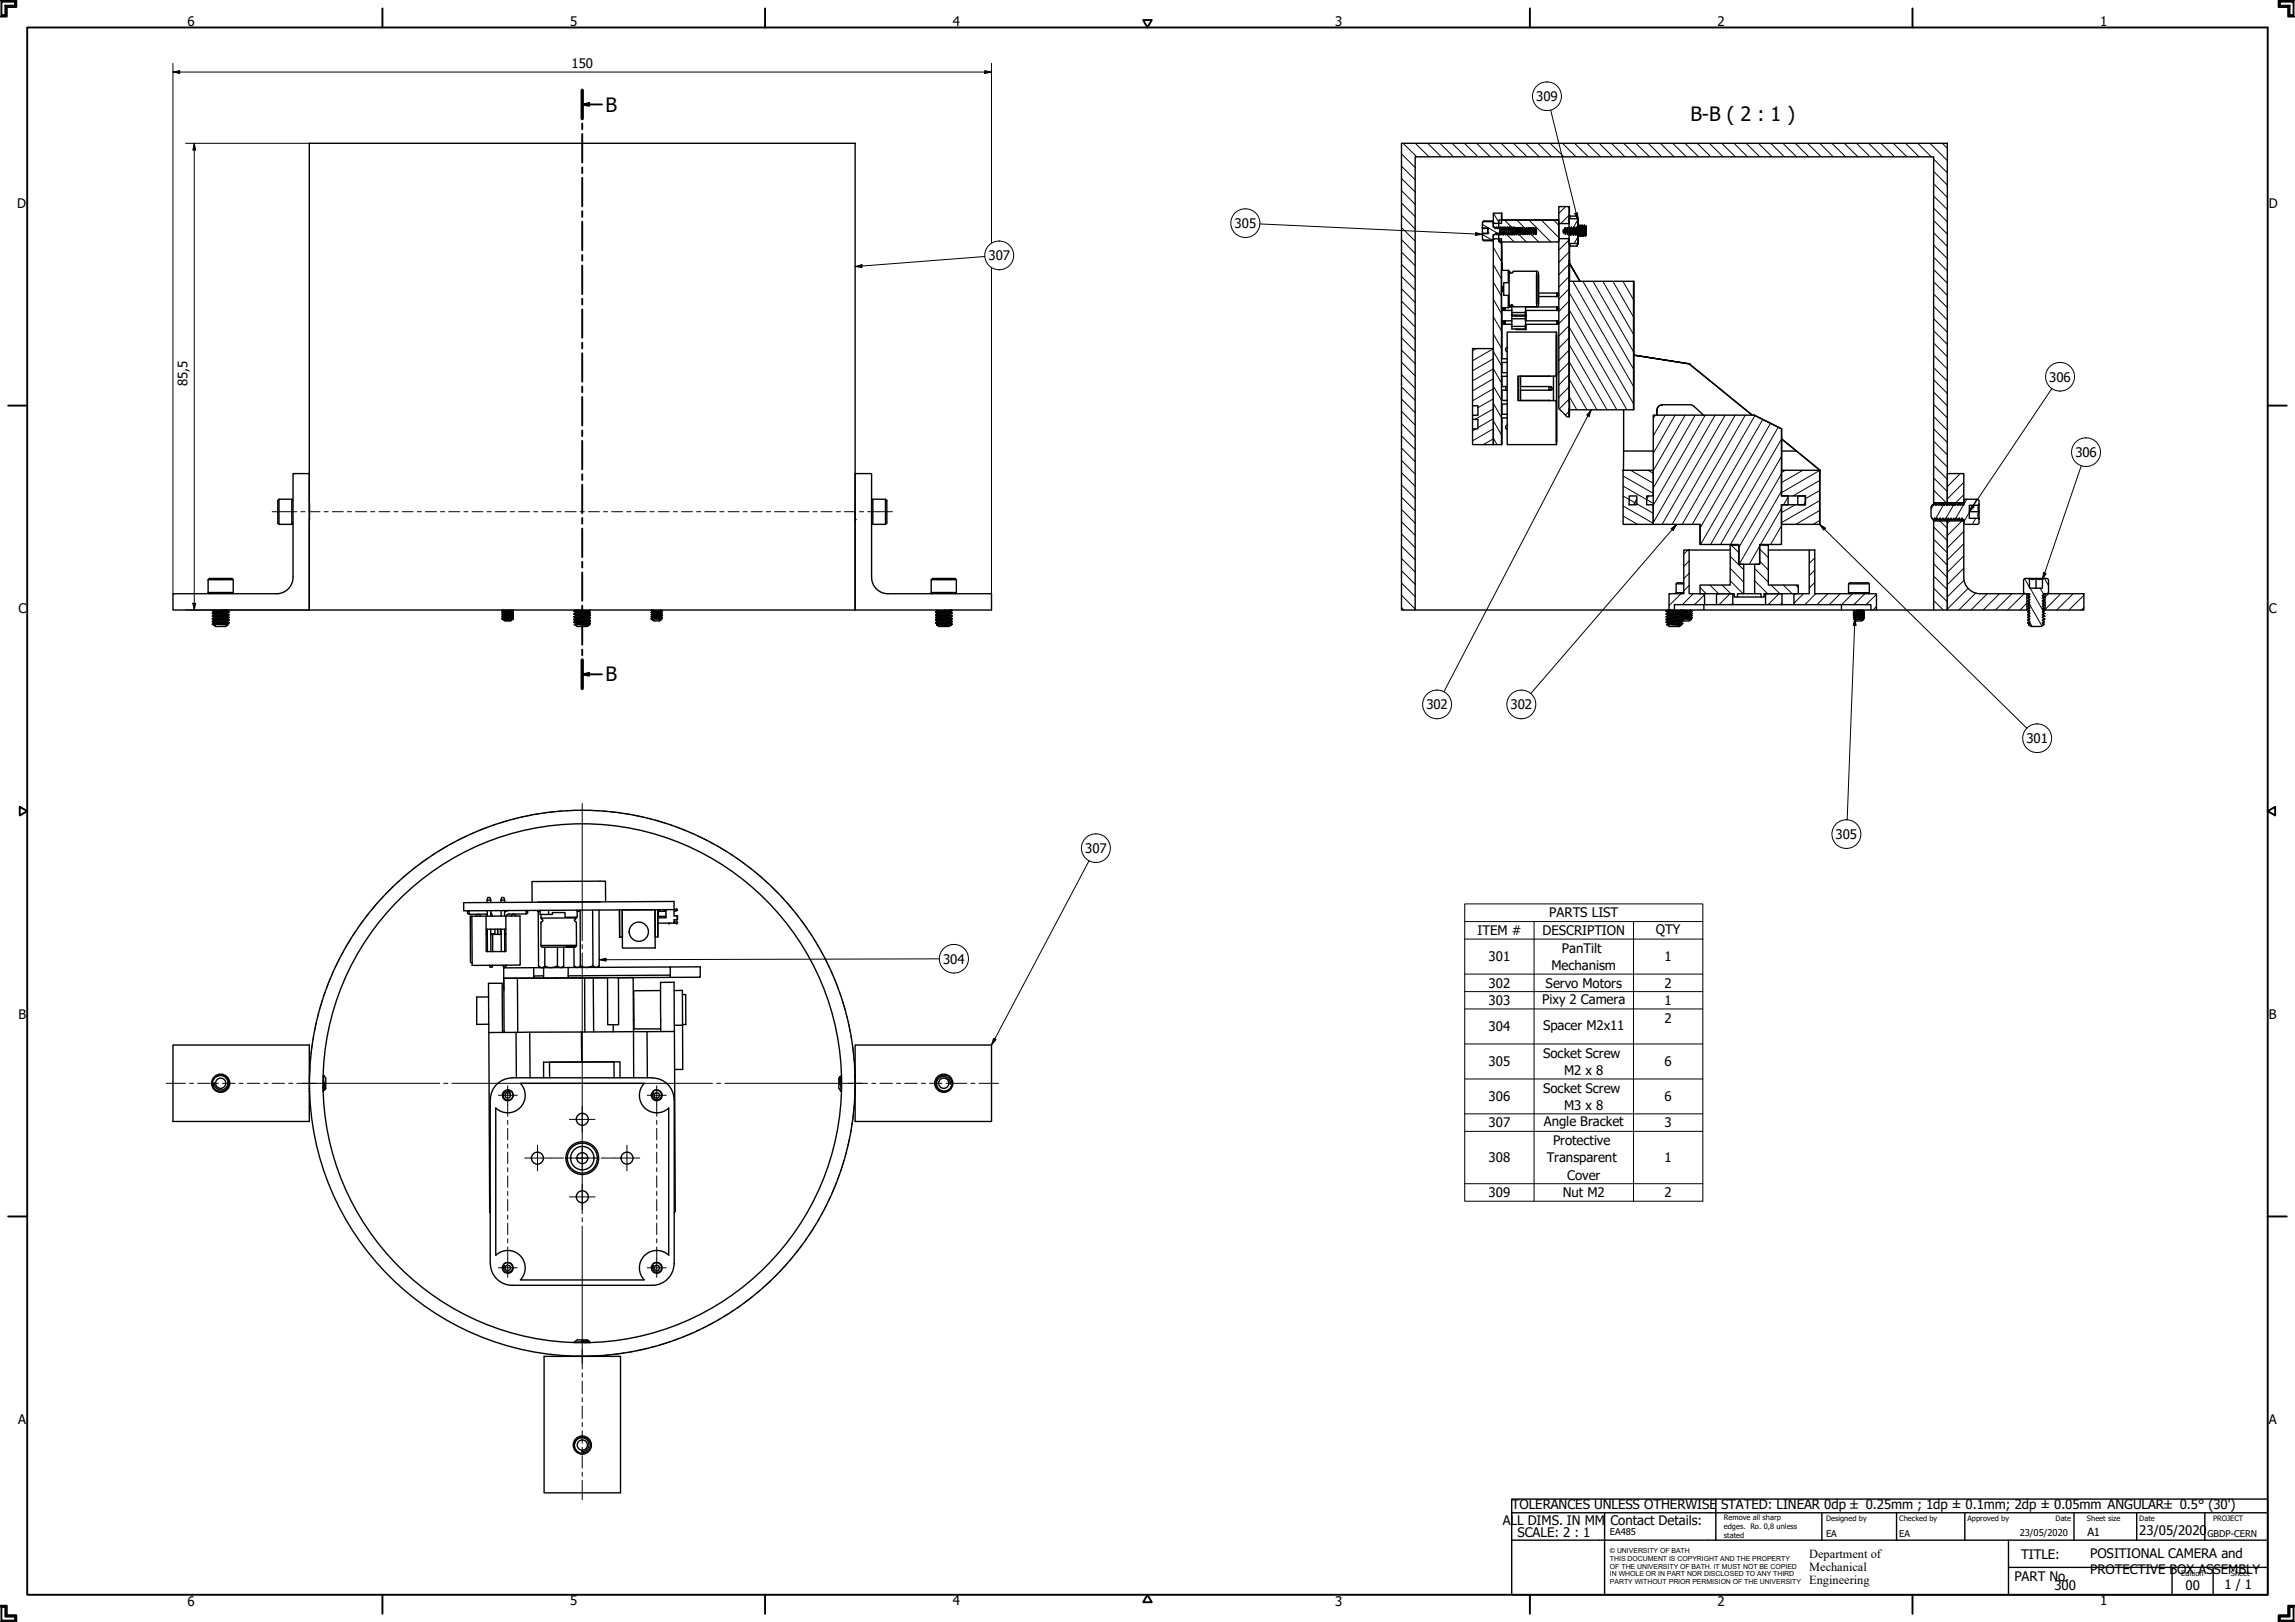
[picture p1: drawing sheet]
<svg xmlns="http://www.w3.org/2000/svg" width="841mm" height="594mm" viewBox="0 0 841 594" stroke-linecap="round" stroke-linejoin="round" font-family="sans-serif">
<defs><g id="words">
<g font-size="7.2">
<text x="221.9" y="40.9">B</text>
<text x="619.4" y="44.5">B-B ( 2 : 1 )</text>
<text x="221.9" y="249.6">B</text>
</g>
<g font-size="4.8">
<text x="68.8" y="9.7">6</text>
<text x="208.9" y="9.7">5</text>
<text x="349.1" y="9.7">4</text>
<text x="489.3" y="9.7">3</text>
<text x="629.4" y="9.7">2</text>
<text x="769.6" y="9.7">1</text>
<text x="209.4" y="24.8">150</text>
<text x="562.9" y="37.1">309</text>
<text x="6.3" y="76.1">D</text>
<text x="831.4" y="76.1">D</text>
<text x="452.4" y="83.5">305</text>
<text x="362.3" y="95.3">307</text>
<text x="68.8" y="141.5" transform="rotate(-90 68.8 141.5)">85,5</text>
<text x="751" y="139.8">306</text>
<text x="760.5" y="167.4">306</text>
<text x="6.7" y="224.6">C</text>
<text x="831.4" y="224.6">C</text>
<text x="522.7" y="259.8">302</text>
<text x="553.5" y="259.8">302</text>
<text x="742.6" y="272.2">301</text>
<text x="672.7" y="307.3">305</text>
<text x="397.7" y="312.4">307</text>
<text x="567.8" y="336">PARTS LIST</text>
<text x="541.5" y="342.5">ITEM #</text>
<text x="565.3" y="342.5">DESCRIPTION</text>
<text x="606.7" y="342.1">QTY</text>
<text x="345.6" y="353">304</text>
<text x="545.5" y="352.1">301</text>
<text x="572.4" y="349">PanTilt</text>
<text x="610" y="352.1">1</text>
<text x="568.6" y="355.4">Mechanism</text>
<text x="545.5" y="361.7">302</text>
<text x="566.4" y="361.7">Servo Motors</text>
<text x="610" y="361.7">2</text>
<text x="545.5" y="368.1">303</text>
<text x="565.1" y="367.6">Pixy 2 Camera</text>
<text x="610" y="368.1">1</text>
<text x="6.8" y="373.1">B</text>
<text x="545.5" y="377.7">304</text>
<text x="565.5" y="377.3">Spacer M2x11</text>
<text x="610" y="374.6">2</text>
<text x="831.4" y="373.1">B</text>
<text x="565.5" y="387.4">Socket Screw</text>
<text x="545.5" y="390.5">305</text>
<text x="573.2" y="393.7">M2 x 8</text>
<text x="610" y="390.5">6</text>
<text x="565.5" y="400.1">Socket Screw</text>
<text x="545.5" y="403.3">306</text>
<text x="573.2" y="406.6">M3 x 8</text>
<text x="610" y="403.3">6</text>
<text x="545.5" y="412.9">307</text>
<text x="565.8" y="412.5">Angle Bracket</text>
<text x="610" y="412.9">3</text>
<text x="569.2" y="419.3">Protective</text>
<text x="545.5" y="425.7">308</text>
<text x="566.8" y="425.7">Transparent</text>
<text x="610" y="425.7">1</text>
<text x="574.3" y="432.1">Cover</text>
<text x="545.5" y="438.5">309</text>
<text x="572.7" y="438.5">Nut M2</text>
<text x="610" y="438.6">2</text>
<text x="6.7" y="521.6">A</text>
<text x="831.4" y="521.6">A</text>
<text x="554" y="552.7">TOLERANCES UNLESS OTHERWISE</text>
<text x="630.7" y="552.7">STATED: LINEAR 0dp ± 0.25mm ; 1dp ± 0.1mm; 2dp ± 0.05mm ANGULAR± 0.5° (30')</text>
<text x="550.7" y="558.5">ALL DIMS. IN MM</text>
<text x="556.1" y="562.8">SCALE: 2 : 1</text>
<text x="590.2" y="558.7">Contact Details:</text>
<text x="784" y="562.3">23/05/2020</text>
<text x="740.7" y="571.2">TITLE:</text>
<text x="765.9" y="570.6">POSITIONAL CAMERA and</text>
<text x="738.2" y="579.2">PART No.</text>
<text x="765.9" y="576.4">PROTECTIVE BOX AS</text>
<text x="811.1" y="576.4">SEMBLY</text>
<text x="208.9" y="588">5</text>
<text x="349.1" y="588">4</text>
<text x="752.9" y="582.3">300</text>
<text x="769.6" y="588">1</text>
<text x="800.9" y="582.3">00</text>
<text x="815.2" y="582">1 / 1</text>
<text x="68.8" y="588">6</text>
<text x="489.3" y="588">3</text>
<text x="629.4" y="588">2</text>
</g>
<g font-size="4.5">
<text x="663" y="570.7">Department of</text>
<text x="663" y="575.5">Mechanical</text>
<text x="663" y="580.2">Engineering</text>
</g>
<text font-size="4.1" x="764.9" y="562.6">A1</text>
<g font-size="3.4">
<text x="590" y="562.3">EA485</text>
<text x="669.2" y="563.1">EA</text>
<text x="696" y="563.1">EA</text>
<text x="740.2" y="562.5">23/05/2020</text>
<text x="808.9" y="563.1">GBDP-CERN</text>
</g>
<g font-size="2.7">
<text x="631.8" y="556.9">Remove all sharp</text>
<text x="669.2" y="557.2">Designed by</text>
<text x="696" y="557.2">Checked by</text>
<text x="721" y="557.2">Approved by</text>
<text x="753.3" y="557.1">Date</text>
<text x="764.8" y="557.2">Sheet size</text>
<text x="784" y="557.1">Date</text>
<text x="811" y="557.1">PROJECT</text>
<text x="631.8" y="560.1">edges. Ro. 0,8 unless</text>
<text x="631.8" y="563.4">stated</text>
<text x="799.3" y="577.2">Edition</text>
<text x="817.6" y="577.2">Sheet</text>
</g>
<g font-size="2.5">
<text x="590" y="568.9">© UNIVERSITY OF BATH</text>
<text x="590" y="571.7">THIS DOCUMENT IS COPYRIGHT AND THE PROPERTY</text>
<text x="590" y="574.6">OF THE UNIVERSITY OF BATH. IT MUST NOT BE COPIED</text>
<text x="590" y="577.4">IN WHOLE OR IN PART NOR DISCLOSED TO ANY THIRD</text>
<text x="590" y="580.2">PARTY WITHOUT PRIOR PERMISION OF THE UNIVERSITY</text>
</g>
</g></defs>
<!-- layer: Hatch (ISO) -->
<g fill="none" stroke="#000" stroke-width=".37">
<path d="M513.6 56.4l5 5M514.2 52.5l5 4.9M518.7 52.5l5 4.9M523.2 52.5l5 4.9M527.7 52.5l4.9 4.9M532.1 52.5l5 4.9M536.6 52.5l5.1 4.9M541.1 52.5l5 4.9M545.6 52.5l5 4.9M550.1 52.5l5 4.9M554.6 52.5l5 4.9M559.1 52.5l5 4.9"/>
<path d="M563.6 52.5l5 4.9M568.1 52.5l5 4.9M572.6 52.5l4.9 4.9M577 52.5l5 4.9M581.5 52.5l5 4.9M586 52.5l5.1 4.9M590.5 52.5l5 4.9M595 52.5l5 4.9M599.5 52.5l5 4.9M604 52.5l5 4.9M608.5 52.5l5 4.9M613 52.5l5 4.9"/>
<path d="M617.5 52.5l5 4.9M622 52.5l4.9 4.9M626.4 52.5l5 4.9M630.9 52.5l5.1 4.9M635.4 52.5l5 4.9M639.9 52.5l5 4.9M644.4 52.5l5 4.9M648.9 52.5l5 4.9M653.4 52.5l5 4.9M657.9 52.5l5 4.9M662.4 52.5l5 4.9M666.9 52.5l4.9 4.9"/>
<path d="M671.3 52.5l5 4.9M675.8 52.5l5 4.9M680.3 52.5l5 4.9M684.8 52.5l5 4.9M689.3 52.5l5 4.9M693.8 52.5l5 4.9M698.3 52.5l5 4.9M702.8 52.5l5 4.9M707.3 52.5l6.3 6.3M708.6 58.3l5 5M711.8 52.5l1.8 1.8M513.6 78.8l5 5.1"/>
<path d="M513.6 74.3l5 5M513.6 69.8l5 5M513.6 65.4l5 4.9M513.6 60.9l5 5M547.3 78.1l2.2 3.7M573.7 75.7l-2.5 2.4M575 78.8l-3.1 3.1M708.6 76.2l5 5.1M708.6 71.8l5 4.9M708.6 67.3l5 5M708.6 62.8l5 5M513.6 96.8l5 5"/>
<path d="M513.6 92.3l5 5M513.6 87.8l5 5M513.6 83.3l5 5M543.2 85.9l3.5 2M543.2 82.2l5.6 3.2M547.2 96.9l3 5.2M547.2 90.6l3 5.2M549.1 87.5l1.1 1.9M549.1 85.6l.4 .2M549.2 87.5l1.2 1.1M549.2 83l.6 .5M550.2 83.9l.2 .3"/>
<path d="M551.1 84.9l.2 .2M551.4 80.6l3.1 3.2M551.4 83.3l.4 .2M551.8 85.6l3.1 3M552.1 83.7l3.1 1.7M555 84.3l.2 .3M555.9 85.1l.4 .5M555.9 80.6l2.7 2.8M556.5 85.8l2.9 2.8M558.8 83.6l.4 .4M559.9 84.7l.2 .2M560.3 80.6l8 8"/>
<path d="M560.6 85.4l3.3 3.2M564.8 80.6l6.4 6.4M569.3 80.6l1.9 1.9M572.9 84.2l.1 .1M573.3 84.6l.5 .5M574.4 85.7l.1 .1M574.9 84.4l.5 .5M575 96.8l-3.8 3.8M575 92.3l-3.8 3.8M575 87.9l-3.8 3.7M575.7 84.4l.5 .5M576.6 83.5l.2 .1"/>
<path d="M577.3 84.2l.5 .4M578.2 80.6l-2.1 3.5M578.2 86.9l-1.4 2.3M578.2 85.1l.3 .3M578.9 84.4l.5 .5M579.7 84.4l.5 .5M580.5 84.4l.5 .5M708.6 98.7l5 5M708.6 94.2l5 5M708.6 89.8l5 4.9M708.6 85.3l5 5M708.6 80.7l5 5.1"/>
<path d="M513.6 119.2l5 5M513.6 114.7l5 5M513.6 110.3l5 5M513.6 105.8l5 5M513.6 101.3l5 5M547.2 116l3 5.2M547.2 109.6l3 5.2M547.2 103.3l3 5.2M575 119.7l17.5 30.4M575 113.4l21.2 36.7M575 107l23.6 40.9M575 119.3l-3.8 3.7"/>
<path d="M575 114.8l-3.8 3.8M575 110.3l-3.8 3.8M575 105.8l-3.8 3.8M575 101.3l-3.8 3.8M576.4 103l22.2 38.5M580.1 103l18.5 32.2M583.8 103l14.8 25.8M587.4 103l11.2 19.5M591.1 103l7.5 13.1M594.7 103l3.9 6.8M598.4 103l.2 .4M708.6 116.7l5 5"/>
<path d="M708.6 112.2l5 5M708.6 107.7l5 5M708.6 103.2l5 5M513.6 137.2l5 5M513.6 132.7l5 5M513.6 128.2l5 5M513.6 123.7l5 5M541 127.7l-1.4 .8M547.2 135l3 5.2M547.2 128.7l3 5.2M547.2 122.3l3 5.2M547.2 138.7l-7.6 4.5"/>
<path d="M547.2 135.1l-7.6 4.4M547.2 131.4l-7.6 4.4M547.2 127.7l-7.6 4.4M575 138.8l6.5 11.3M575 132.4l10.2 17.7M575 126.1l13.9 24M575 137.2l-3.8 3.8M575 132.8l-3.8 3.7M575 128.2l-3.8 3.9M575 123.7l-3.8 3.8M708.6 139.1l5 5M708.6 134.7l5 4.9"/>
<path d="M708.6 130.1l5 5.1M708.6 125.6l5 5.1M708.6 121.1l5 5M513.6 159.7l5 4.9M513.6 155.2l5 5M513.6 150.7l5 5M513.6 146.1l5 5.1M513.6 141.7l5 5M540.9 157.1l-1.3 .7M547.2 154.1l3 5.2M547.2 147.7l3 5.2M547.2 141.4l3 5.2"/>
<path d="M547.2 157.1l-7.6 4.4M547.2 153.4l-5.6 3.2M547.2 149.8l-6.6 3.8M547.2 146.1l-5.6 3.2M547.2 142.4l-7.6 4.4M575 145.1l2.8 5M575 150.7l-1.3 1.4M575 146.2l-3.6 3.6M575 141.7l-3.8 3.8M606.6 152.1l-.7 1.2M610.2 152.1l-4.3 7.6M613.9 152.1l-8 13.9"/>
<path d="M617.5 152.1l-11.6 20.3M621.2 152.1l-15.3 26.6M624.9 152.1l-19 33M628.5 152.1l-22.6 39.3M632.2 152.1l-23.1 40M635.9 152.1l-23.1 40M639.6 152.1l-23.1 40M643.1 152.2l-23 39.9M646 153.6l-23 39.8M648.8 155l-25.6 44.4M651.6 156.5l-24.7 42.9M708.6 157.1l5 5"/>
<path d="M708.6 152.6l5 5M708.6 148.1l5 5M708.6 143.6l5 5M513.6 177.6l5 5M513.6 173.1l5 5M513.6 168.6l5 5M513.6 164.1l5 5M547.2 160.4l1.4 2.4M547.2 160.8l-3.6 2M594.8 178l11.1 6.4M594.8 174.3l11.1 6.4M597.5 172.2l8.4 4.8"/>
<path d="M603.9 172.2l2 1.1M652.8 160.8l-22.3 38.6M652.8 167.2l-18.6 32.2M652.8 173.5l-15.6 27M652.8 179.9l-15.5 26.8M654.3 172.2l-1.5 .9M660.7 172.2l-7.9 4.6M666.8 179.7l-5.2 3M666.8 176l-9.8 5.6M666.8 172.3l-14 8.1M708.6 179.5l4.6 4.6M708.6 175l5 5.1"/>
<path d="M708.6 170.5l5 5M708.6 166.1l5 4.9M708.6 161.6l5 5M713.9 173.5l-.3 .2M718.4 173.5l-4.8 4.7M719.6 176.7l-6 6M513.6 195.6l5 5M513.6 191.1l5 5M513.6 186.6l5 5M513.6 182.1l5 5M594.8 189l5.3 3.1M594.8 185.3l11.1 6.4"/>
<path d="M594.8 181.6l11.1 6.4M599.8 182.7l-1.2 2.2M604.1 181.6l-.7 1.3M634.4 199.7l2.8 2.7M647.9 199.7h.1M652.8 186.2l-7.6 13.2M652.8 192.6l-4 6.8M652.8 198.9l-.3 .5M655.3 182l-1.7 2.9M657.9 184.9l-5.1 2.8M659.1 181.6l-.3 .6M661.6 183.7l-.6 1.2"/>
<path d="M666.8 190.7l-2.4 1.4M666.8 187l-8.7 5.1M666.8 183.4l-14 8M708.5 185.1l-.9 1.4M708.6 184l.1 .1M708.6 197.5l5 5M708.6 193l5 5M710.9 190.8l2.7 2.7M712.2 184.9l-3 5.3M714.5 190.8l-.9 .9M716.1 184.6l-3.1 5.3M719 190.8l-5.4 5.4"/>
<path d="M719.5 185.1l-3.2 5.4M719.6 181.2l-2.9 2.9M719.6 199.2l-6 5.9M719.6 194.7l-6 6M720.7 182.9l-1.1 1.9M721.7 187.7l-2.1 3.5M724 189.8l-1.2 2.3M724.4 182.9l-1.3 2.2M513.6 218l5 5M513.6 213.5l5 5M513.6 209l5 5M513.6 204.6l5 4.9"/>
<path d="M513.6 200.1l5 5M616 217.5l-4.4 4.3M618.6 201.5l-1.6 1.5M619 214.4l-2 2M619 210l-2 1.9M619 205.5l-2 2M620.5 217.5l-4 4M623 215.2l2.3 2.3M624.6 217.8l-3.6 3.7M626.6 214.3l3.2 3.2M629.5 217.5l-.5 .4M631.1 214.3l3.2 3.2"/>
<path d="M634 217.5l-4 4M634 203.7l5 5M634 212.7l4.7 4.8M634 208.2l5 5M643 217.2l.3 .3M643 212.7l4.8 4.8M643 208.3l5 4.9M644.8 205.5l3.2 3.3M644.8 201.1l3.2 3.2M644.8 200.1l-3.8 6.6M644.8 206.4l-.1 .3M647.4 217.5l-.4 .4"/>
<path d="M649 214.3l3.3 3.2M652 217.5l-4 4M653.5 214.3l3.2 3.2M658.1 214.3l.9 .9M660.9 217.5l-3.5 3.5M663.4 201.5l-.4 .4M665 213.3l-2 2.1M665 208.8l-2 2.1M665 204.4l-2 1.9M665.4 217.5l-4 4M669.9 217.5l-4 4M674.4 217.5l-4 4"/>
<path d="M678.9 217.5l-4 4M683.4 217.5l-4 4M687.6 217.7l-3.8 3.8M708.6 219.9l3.6 3.5M708.6 215.4l5 5M708.6 211l5 4.9M708.6 206.5l5 5M708.6 202l5 5M719.6 208.1l-6 6.1M719.6 203.6l-6 6M719.8 212.5l-6.2 6.1M721.2 215.5l-7.6 7.6"/>
<path d="M724 217.2l-6.2 6.2M728.3 217.5l-6.1 5.9M732.7 217.5l-5.9 5.9M737.2 217.5l-5.9 5.9M741.7 217.5l-6 5.9M741.9 211.9l1.8 3.2M744 215.4l4.8 8.5M747.6 215.4l1.4 2.4M749.2 211.9l1.5 2.6M750.7 217.5l-1.3 1.2M755.2 217.5l-5.8 5.7M759.7 217.5l-6 5.9"/>
<path d="M763.7 218l-5.5 5.4M513.6 222.5l.9 .9M635 220.9l-.5 .6M653 220.8l-.6 .7M687.6 222.2l-1.2 1.2M742.8 220.9l-2.6 2.5M743.3 227l.2 .4M743.5 220.9l4.8 8.4M743.7 227.7l1 1.8M763.7 222.5l-1 .9"/>
</g>
<!-- layer: Visible (ISO) -->
<g fill="none" stroke="#000" stroke-width=".51">
<path d="M113.3 52.5h200.1v170.9h-200.1zM513.6 52.5h200v131.6h-5v-126.7h-190v166h-5zM547.2 78.1h3v3.7h-3zM550.2 78.1l.1 2.5h20.9M571.2 75.7h3.8v6.2h-3.8zM575 75.7l.1 4.1M575.5 79.2l-.4 .9M575.5 79.2h2.3M577.8 79.2l.4 .7v1M577.8 79.2l.4 .7M543.2 83.3l.2 .2 1.9 .2-.1 1.9h-1.8l-.2 .2M543.2 85.8v1.5l.4 .6h3.2l.4-.4"/>
<path d="M543.2 83.5l2 .2M543.2 83.3v2.5M543.2 87.5l.7 .7 3.3-.2M545.2 85.4l-2 .2M545.2 83.5v2.1M547.2 87.5v75.3h3M547.2 81.8v1.3M547.2 86v1.5M547.2 83.1h.4l.3 .6 .4-.6 .6 .6 .3-.6 .3 .7h.2l.2-.7 .4 .7 .4-.7 .4 .7 .4-.7 .4 .7 .4-.7 .4 .7 .4-.7 .4 .7 .4-.7 .6 .7 .3-.7 .4 .7-.2 2.2-.4-.7-.4 .7-.4-.7-.4 .7-.4-.7-.4 .7-.3-.7h-.3l-.2 .7-.4-.7-.4 .7-.4-.7-.4 .7-.4-.7-.4 .7-.4-.6-.4 .6-.3-.6h-.3l-.2 .6h-.6M547.2 83.1l-.1-1.8-3.3-.1-.4 .2-.2 .4v1.5M547.2 81.1l-3.3-.2-.7 .7M547.2 87.5h3v75.3"/>
<path d="M549.2 86l.2-.4a2.07 2.07 0 0 0-.2-2.3v-2.4l.3-.3h21.4l.3 .4v7.3l-.3 .3M549.2 85.8v2.6l.3 .2h21.7M549.8 83.3h.1a2.58 2.58 0 0 1 .1 2.7l-.3-1.3zM550 85.8v.2M550.4 88.6v10.4M550.6 83.3l.5 1.4-.3 1.3a3.1 3.1 0 0 1-.2-2.7zM550.8 85.8v.2M551.4 83.3h.1a2.79 2.79 0 0 1 .1 2.7l-.4-1.2zM551.6 85.7v.3M552.2 83.3h.1a2.58 2.58 0 0 1 .1 2.7l-.3-1.3zM552.4 85.7v.3M552.8 99.7v3.8h-1.7v4.7h1.7"/>
<path d="M552.8 99h-2.6v.7M552.8 99.7v3.8M552.8 99v.7M552.8 99.4h.3M553 83.3l.5 1.3-.3 1.4a3.1 3.1 0 0 1-.2-2.7zM553.1 99.4l-.1 11.3 .1 1.7 .2-.2a.59 .59 0 0 1 .4-.5 .59 .59 0 0 1 .6 .1l.4 .6h15.8M553.2 85.7v.3M553.8 83.3h.1a2.58 2.58 0 0 1 .1 2.7l-.3-1.3zM554 85.7v.3M554.6 83.3l.5 1.3-.3 1.4a3.1 3.1 0 0 1-.2-2.7zM554.8 85.7v.3M555.4 83.3h.1a2.79 2.79 0 0 1 .1 2.7 3.1 3.1 0 0 1-.2-2.7z"/>
<path d="M555.4 83.3l.2 2.7M555.5 83.3l.2 2.7M556.2 83.3l.4 1.3-.1 1.4-.4-1.3zM556.2 83.3l.2 2.7M556.3 83.3l.2 2.7M557 83.3l.5 1.3-.3 1.3a2.88 2.88 0 0 1-.2-2.6zM557 83.3l.2 2.6M557.1 83.3l.2 2.6M557.8 83.3h.1a2.47 2.47 0 0 1 .1 2.6l-.3-1.2zM557.8 83.3l.2 2.6M557.9 83.3l.2 2.6M558.6 83.4l.2 .2a2.13 2.13 0 0 1 0 2.3l-.3-1.2z"/>
<path d="M558.6 83.4l.2 2.5M558.7 83.4l.2 2.5M559.4 83.4h.1a2.54 2.54 0 0 1 .1 2.5 2.78 2.78 0 0 1-.2-2.5zM559.4 83.4l.2 2.5M559.5 83.4l.2 2.5M560.3 83.4l.3 1.2-.1 1.3-.4-1.2zM560.3 83.4l.1 2.5M560.3 83.4l.2 2.5M561 83.4l.5 1.2-.2 1.3-.4-1.2zM561 83.4l.3 2.5-.2-2.5M561.8 83.4l.4 1.2-.1 1.3-.4-1.1zM561.8 83.4l.2 2.5"/>
<path d="M561.9 83.4l.2 2.5M562.6 83.4l.5 1.2-.2 1.3a2.85 2.85 0 0 1-.3-2.5zM562.6 83.4l.2 2.5M562.7 83.4l.2 2.5M563.1 99.3l.5 .3 .2 1.1v10.8l-.2 .6-.5 .3zM563.1 99.3h-8.4l-.7 .8-.9-.7M570.7 80.6h.1M571.2 87.4h3.8v59.8h.2l-.2 5.4h-.8l-3-3zM571.2 81.9v2.7M571.2 84.7v2.7M573 84.1v1.2l-.2-.6zM573.4 83.5a2.16 2.16 0 0 1 .2 2.3l-.3-1.1z"/>
<path d="M574.2 83.5l.4 1.1-.1 1.2-.4-1.1zM575 83.2l.5 .9 .4-.9a2.74 2.74 0 0 1-.3 2.9l-.2-.7-.4 .7M575 85.3v.8M575 86.1l.1 3.1M575.1 83.5a2.2 2.2 0 0 1 .1 2.3l-.3-1.1zM575.1 89.2l.4 .9M575.1 80.1h3.1v3.6M575.1 80.1l-.1 3.5M575.1 95.2v7.8zM575.1 96.4l3.9 6.6-3.8-6.6M575.2 89.6l-.1 13.4M575.4 85.1v.3"/>
<path d="M575.5 90.1h2.3M575.5 84.1l-.1 .8M575.7 84.6l-.1 1.5M575.8 85.1l-.1 1M575.8 83.5l.4 1.1-.1 1.2-.4-1.1zM575.8 83.2v.7M575.9 83.2v.3M576.6 85.1l-.1 1M576.6 83.5h.1a1.95 1.95 0 0 1 .1 2.3l-.3-1.1zM576.6 85.4v.7M576.7 83.2h.1a3.2 3.2 0 0 1-.3 2.9l-.2-1.2zM576.7 83.2v.3"/>
<path d="M576.8 83.2v.5M577.5 83.5l.3 1.1-.1 1.2-.4-1.1zM577.5 85.4l-.1 .7M577.5 85.7v.4M577.6 85.8h.1M577.6 83.2v.4M577.7 83.2v.7M577.8 85.3h.1M577.8 83.8v1M578.2 88.4v1l-.4 .7M578.2 80.2v3.4v-3.7l.1 2.6M578.2 83.2l-.4 .6-.2-.6a3.1 3.1 0 0 0-.1 2.9l.3-.8 .4 .8"/>
<path d="M578.2 85.1v1M578.2 86.1v3.1h-3.1M578.2 83.5l.4 1.1-.1 1.2-.4-1.1zM578.2 85.3v4.1zM578.2 82.5v1M578.2 85.2v3.9M578.2 86h.1M578.2 89.4l-.4 .7M578.3 82.5l.4 .5-.3 .8M578.3 82.5l-.1 .1M578.3 85.4l-.1 .4M578.3 86l.2 .5"/>
<path d="M578.4 85.7l-.1 .3M578.4 85.8h.1M578.5 86.5h.2M578.9 82.5l-.4 1.5M579 86h.1M579 86l-.3 .5M579.1 83.5a2.04 2.04 0 0 1 .1 2.3l-.3-1.1zM579.1 82.5l-.6 4M579.1 85.4l-.1 .6M579.1 86l.3 .5M579.1 82.5l-.4 4M579.1 82.5l.3 .5"/>
<path d="M579.2 85.7l-.1 .3M579.4 83l-.2 .8M579.4 86.5h.1M579.4 83h.1M579.8 82.5l-.4 4M579.8 82.5l-.5 1.5M579.8 82.5h.1M579.8 86h.1M579.8 83.5l.4 1.1-.1 1.2-.4-1.1zM579.9 82.5l-.4 4M579.9 85.4l-.4 1.1M579.9 82.5l.3 .5"/>
<path d="M579.9 85.7v.3M580.2 83l-.2 .8M580.2 86.5h.1M580.2 83h.1M580.6 82.5l-.5 4-.2-.5M580.6 82.5l-.4 .7-.1 .8M580.6 82.5h.1M580.6 86h.1M580.6 86l-.3 .5M580.6 83.5h.2a1.86 1.86 0 0 1 0 2.3l-.3-1.2zM580.6 86l.4 .5M580.7 85.4l-.1 .6"/>
<path d="M580.8 85.7l-.2 .3M581 83l-.3-.5-.4 4M581 83l-.2 .8M581 83h.1M581.2 82.8l-.3 1.2M581.3 82.9v3.2zM581.3 82.9l-.3 3.6M581.3 86.1l-.3 .4M550.2 112.1v.6h2.6M550.2 106.7h.4M550.2 105h.4v1.7M550.3 117.5h3.7"/>
<path d="M550.3 117.5v1.3h3.7M550.3 112.7v1h3.7M550.3 117.5l.3 .3M550.4 113.7v3.8M550.4 118.8v12.6M550.6 117.8h.7v.7h-.7zM550.6 112.7h.7v.7h-.7zM550.6 105v1.7M550.6 112.7h.1M550.6 118.5l-.3 .3M550.6 113.4l-.3 .3M551.3 117.8l.3-.3v1.3l-.3-.3"/>
<path d="M551.3 112.7h.1M551.6 112.7v1l-.3-.3M552.8 112.1v.6M552.8 108.2v4.5M552.8 103.5h.1M552.8 108.2v3.8M552.8 112.4h1.2M554 114.5h5.1v.9h-5.1zM554 116.7v2.8M554.2 111.7l-.2 2.8M555.4 115.8h-1.4v.9h5.1M555.4 115.8h3.7v1.7"/>
<path d="M555.4 115.4l.2 .2-.2 .2M558.9 115.6l.2 .2zM558.9 115.6l.2-.2-.2 .2M559.1 112.4v3M559.1 118.8v1.7M559.1 117.5v-1.7v4.7M559.1 119.5h-5.1v1h5.1M559.1 118.8v1.7v-1.7M559.1 112.4h.1M559.1 115.4l-.2 .2M559.1 115.4h.1M559.1 117.5h11.4"/>
<path d="M559.1 118.8h11.4M559.1 115.4l-.2 .2 .2 .2-.2-.2M559.1 115.8v1.7M559.1 113.7v1.7M563.8 100.4v10.9M563.8 100.4v10.9zM563.8 107.4h6.7M563.8 108.6h6.7M570.5 108.6h.1M570.5 107.4h.1M570.5 113.7h.1M570.5 112.4h.1"/>
<path d="M570.5 107.4l.6 .3-.6-.3v1.2l.6-.3-.6 .3M570.5 118.8h.1M570.5 117.5h.1M570.5 113.7h-11.4v1.7M570.5 112.4v1.3M570.5 117.5v1.3M571.1 117.8v.7zM571.1 117.8l-.6-.3 .6 .3M571.1 118.5l-.6 .3 .6-.3M571.1 112.7v.7zM571.1 112.7l-.6-.3 .6 .3M571.1 113.4l-.6 .3 .6-.3"/>
<path d="M571.1 107.7v.6zM571.1 108.3l-.6 .3 .6-.3M571.1 107.7l-.6-.3 .6 .3M575 103h23.6v47.1h-23.6zM598.6 103h.2l-.2 47.1M550.4 137.8h1.9M550.4 136.5h1.9M550.4 132.8h1.9M550.4 131.4h1.9M550.4 132.8v3.7M550.4 137.8v3.8M552.3 121.6h18.1v16.2h-14.1v8.9h14.1v16.1h-18.1z"/>
<path d="M552.3 127.2a.84 .84 0 0 0-.5 .8 .84 .84 0 0 0 .5 .8M555.4 120.5l3.5 .2M556.3 137.8v8.9M557.2 137.8v3.8M558.9 120.7l.2-.2zM559.1 120.5l-.2 .2 .2-.2M567.6 137.8h-10.5v8.9h10.7h-.2M567.8 137.8h-.2h.2M569.3 137.8v8.9M570.4 121.6v41.2M570.4 137.8v-15v38.9M570.4 122.8h.1"/>
<path d="M598.8 130.1l20.2 3.2-20.2-3.2M619 133.3l23.1 18.8M539.6 152.1h2v-3.5h-2v-20.9h7.6v35.1h-7.6v-5.7h2v-3.5h-2M539.6 148.6v3.5M539.6 153.6v3.5M539.6 152.1v1.5M550.4 153.1h1.9M550.4 151.7h1.9M550.4 148h1.9M550.4 146.7h1.9M550.4 142.9h1.6M550.4 141.6h1.6"/>
<path d="M550.4 153.1v9.7h-.2M550.4 142.9v3.8M550.4 148v3.7M552.3 141.4a.84 .84 0 0 0-.5 .8 .84 .84 0 0 0 .5 .8M552.3 155.7a.88 .88 0 0 0-.5 .8 .88 .88 0 0 0 .5 .8M557.1 141.6h10.5M557.2 142.9v3.8M567.6 141.6v1.3h-10.5M567.6 141.6h.1M567.6 146.7h.1M567.6 141.6l1 .2M568.6 141.8v.9z"/>
<path d="M568.6 142.7l-1 .2 1-.2M570.4 146.7v15M575.1 150.1l-.1 2.5M575.1 152.6h.1M575.1 150.1v2.5zM595 150.1l-.1 22.1M605.9 152.1h36.9l10 5v24.5h2.5v3.3h-2.5v14.5h-8v7.3h-7.6v-7.3h-14.2v-7.3h-17.1v-7.2h-2.5v-3.3h2.5zM607.2 150.3a1.95 1.95 0 0 1 2-2.1l10.9 .2 4.2 3.7M607.2 150.3v1.8M609.2 148.2a1.96 1.96 0 0 0-2 2.1M642.8 152.1l10 5M652.9 157.1v15.1"/>
<path d="M313.4 173.5h6v38a6 6 0 0 0 6 6h37.9v5.9h-49.9zM570.4 161.6v.1M594.8 172.2h11.1v19.9h-11.1zM595 165.2h10.9M652.8 172.2h14v19.9h-14v-7.2h8.8v-3.3h-8.8zM652.9 165.2h5.4l-5.4-4.4 14.1 11.4M666.8 172.2h.2l-.2 19.9M713.6 173.5h6v10.6h-6zM102.2 182.9l-.4 .4v8.3l.4 .5h4.7M102.2 182.9v9.2M102.2 182.9h4.7M106.9 182.9v9.2"/>
<path d="M106.9 182.9l.5 .4M107.4 191.6l-.5 .5M113.3 190.3h.1M113.3 184.9h.1M113.4 185.5l-.1 .3M113.4 186.7l-.1 .7M313.4 184.9h.1M313.4 189.6v.3M313.4 187.4l-.1 1M319.4 191.6l.4 .5M319.8 182.9h4.7l.5 .4v8.3l-.5 .5M319.8 182.9v9.2"/>
<path d="M319.8 182.9l-.4 .4M319.8 192.1h4.7M324.5 182.9v9.2M597 181.6h2.8v3.3h-2.8zM623 192.1v7.3M634 199.7h3.2v7h1.8v10.8h-2.3v1.2h-1.2v-1.2h-12.5v-3.2h11zM644.8 199.7h3.2v14.6h11v3.2h-12.5v1.2h-1.1v-1.2h-2.4v-10.8h1.8zM658.8 181.6h2.8v3.3h-2.8zM708.2 184.8l.2 .3M708.6 190.8h5v32.6h-5zM708.6 184.1v.8M708.6 190.3v.5"/>
<path d="M710 189.8l.4 .7M711 189.8l.3 .7 .6-.7M711 189.8l.4 .7M712 189.8l.3 .7M712 184.4l.3 .7 .6-.7 .5 .7 .5-.7 .5 .7 .5-.7 .5 .7 .6-.7 .5 .7M712 184.4l-.5 .7-.5-.7-.5 .7-.5-.7-.5 .7-.6-.7-.4 .7-.3-.3-.6 .8v3.7l.8 1.2 .5-.7 .5 .7 .5-.7 .6 .7 .5-.7M712 184.4l.4 .7M713 184.4l.4 .7M713 189.8l.4 .7M713.6 184.1v.8M713.6 190.2v.6M714 189.8l.4 .7"/>
<path d="M714 184.4l.4 .7M715 189.8l.4 .7M716 189.8l.3 .7M716 184.4l.4 .7M716.5 185.1l.4-.7 .5 .7 .5-.7 .5 .7 .5-.7 .6 .7 .1-1.8 .5-.4h4.7l.4 .4v1.4l-.3 .4h-3.2v4.7h3.2l.3 .4v1.4l-.4 .5h-4.7l-.5-.5v-1.4l-.2 .3-.4-.7-.5 .7-.5-.7-.5 .7-.5-.7-.5 .7-.5-.7-.5 .7-.5-.7-.5 .7-.5-.7-.5 .7-.5-.7-.7 .7-.4-.7M717 184.4l.4 .7M718 184.4l.4 .7M719 189.8l.3 .7M719 184.4l.4 .7M719.3 190.5h.1M721.7 187.4h3.5M724.9 185.1h.3a2 2 0 0 0 0 2.3 2.1 2.1 0 0 0 0 2.4h-.3"/>
<path d="M725.2 184.7v5.5M76.3 217h9.2M76.3 212.3h9.2M76.3 217l.4 .5M85.5 212.3l-.5-.4h-8.3l-.4 .4v4.7M85.5 217l-.5 .5M85.5 212.3v4.7M101.4 217.5a6 6 0 0 0 6-6v-38h5.9v49.9h-49.9v-5.9h37.9M341.2 217h9.3M341.2 212.3h9.3M341.2 217l.6 .5M350.5 212.3l-.5-.4h-8.2l-.6 .4v4.7"/>
<path d="M350.5 217l-.5 .5M350.5 212.3v4.7M614.2 217.1h2.8M614.2 213.8h2.8M614.2 217.1l.4 .4M617 201.5h2v16h5.6v4h-11v1.9h-2v-5.9h5.4zM617 213.5h-2.4l-.4 .3v3.3M619 201.5h15M629 217.5h6v4h-6zM636.7 218.7h8.7M639 217.5h4M648 201.5h15"/>
<path d="M663 201.5h2v16h22.6v5.9h-2v-1.9h-28.2v-4h5.6zM677.4 217.1h7.6M677.4 213.8h7.6M677.4 217.1l.4 .4M685 213.8l-.3-.3h-6.9l-.4 .3v3.3M685 217.1l-.3 .4M685 213.8v3.3M725.6 217.5a6 6 0 0 1-6-6.1v-20.6h-6v32.6h29.2v-5.9h-17.2M743.1 219.2l.7 .4-.7 .5 .7 .5-.7 .5 .7 .6-.7 .5 .7 .4M743.4 211.9h5.5M743.7 212.3v-.4a2.1 2.1 0 0 0 2.4 0 2 2 0 0 0 2.4 0v.4M743.8 218.7l-.7 .4"/>
<path d="M743.8 217.7l-.7 .4M743.8 219.7l-.7 .4M746.1 211.9v3.5M748.5 219.1l.6-.4-.6-.5 .6-.5-.2-.2h1.4l.4-.5v-4.7l-.4-.4h-1.4l-.4 .4v3.1h-4.8v-3.1l-.3-.4h-1.4l-.4 .4v4.7l.4 .5 1.8 .1-.7 .5 .7 .6-.7 .5M748.5 219.1v.1M748.5 219.2l.6 .4-.6 .5M749.1 219.7l-.6 .4M749.1 217.7l-.6 .4M749.4 217.5h14.3v5.9h-14.3zM77.9 228.6h.2M77.9 227.6l6 .5M77.9 226.5l6 .7"/>
<path d="M77.9 225.6l6 .5M77.9 224.6l6 .5M77.9 223.6l6 .5M77.9 227.6l.5 .2 5.5 .4M77.9 226.7l6 .5M77.9 225.7l6 .5M77.9 224.7l6 .5M77.9 223.7l6 .5M77.9 227.7l.9 .5 4.4 .4M77.9 228.6l1.2 .9h3.6l.8-.6M77.9 223.6v.1M77.9 224.6v.1"/>
<path d="M77.9 225.6v.1M77.9 226.6v.1M77.9 228.6h.1M77.9 223.7l.6 .4M77.9 226.7l.6 .4M77.9 225.7l.6 .4M77.9 224.7l.6 .4M78 223.4l-.1 .2M78.1 228.6l5.4 .3M78.5 227.1l4.7 .6 .7-.5M78.5 226.1l4.7 .5M78.5 225.1l4.7 .5"/>
<path d="M78.5 224.1l4.7 .5M78.5 228.2l5 .7M78.5 227.2l4.4 .4 1 .5M78.5 226.2l4.4 .4 1 .4M78.5 225.2l4.4 .5 1 .4M78.5 224.2l4.4 .4 1 .5M78.5 224.1v.1M78.5 225.1v.1M78.5 226.1v.1M78.5 227.1v.1M78.5 228.1v.1M78.5 228.2l-.6 .4"/>
<path d="M78.5 227.2l-.6 .4M78.5 226.2l-.6 .3M78.5 225.2l-.6 .4M78.5 224.2l-.6 .4M80.9 223.4l2 .2 1 .5M82.5 223.4l.7 .3M83.2 224.6v.1M83.2 225.6v.1M83.2 226.6v.1M83.2 228.6v.1M83.4 223.4l-.2 .2M83.9 224.1v.1"/>
<path d="M83.9 225.1v.1M83.9 226.1v.1M83.9 228.1v.1M83.9 228.2l-.7 .4M83.9 226.2l-.7 .4M83.9 225.2l-.7 .4M83.9 224.2l-.7 .4M184.1 225.8l.4 .2M184.1 225.1l.4 .1M184.1 224.3l.4 .1M184.1 223.5l.4 .1M184.1 226.6l.2 .1"/>
<path d="M184.1 225.8l.2 .1M184.1 226.5l2.2 .2M184.1 225.7l4 .5M184.1 226.4l3.5 .3M184.1 224.8l4 .4M184.1 224l4 .5M184.1 226.7h.3M184.1 226.7l.4 .3M184.1 223.4v.1M184.1 224v.3M184.1 224.8v.3M184.1 225.7h.1"/>
<path d="M184.1 226.4v.3M184.1 225.8h.1M184.1 226l.4 .2M184.1 225.1l.4 .3M184.1 224.3l.4 .3M184.1 223.6l.4 .1M184.1 226.5l.5 .4M184.1 225.7l.5 .3M184.1 225l.2 .1M184.1 224.2l.2 .1M184.1 223.4l.2 .1M184.1 226.5v.1"/>
<path d="M184.3 223.4l.3 .2M184.5 227l1.3 .1M184.6 224.4l-.5-.3 4 .4M184.6 225.3l-.5 .3 4 .4M184.6 226.9l2.3 .2M184.6 226l3 .4M184.6 224.4l3 .4M184.6 223.6l3 .4M184.6 226.9l1.2 .2M184.6 226.1l2.9 .4 .5 .3M184.6 225.3l2.9 .4M184.6 224.5l2.9 .4"/>
<path d="M184.6 223.7l2.9 .4M184.6 223.6v.1M184.6 224.4v.1M184.6 225.2v.1M184.6 226v.1M184.6 226.9h.1M184.6 226.9l-.1 .1M184.6 226.1l-.5 .3M184.6 224.5l-.5 .3M184.6 223.7l-.5 .3M185.1 223.4l3 .3-.5 .3M185.8 227.1h1.1"/>
<path d="M186.3 226.7l.6 .4M186.3 226.7h1.3M186.6 223.4l1.5 .2M187.5 225.7l.6 .3M187.5 224.9l.6 .3M187.5 224.1l.6 .3M187.6 224v.1M187.6 224.8v.1M187.6 225.7h.1M187.6 226.4v.1M187.6 226.7l.4 .1M187.8 223.4l.3 .2"/>
<path d="M187.8 226.3h.3M187.8 225.5h.3M187.8 224.6l.3 .2M187.8 223.9h.3M188 226.2h.1M188 225.4h.1M188 224.6l.1 .1M188 223.7v.1M188 226.8l-.9 .6h-2l-.6-.4M188.1 225.3l-4-.3 .5 .3 3 .4M188.1 223.6v.3M188.1 225.2v.3"/>
<path d="M188.1 226v.1M188.1 226.2v.1M188.1 226.3l-.5 .3M188.1 225.5l-.5 .3M188.1 224.8l-.5 .2M188.1 223.9l-.5 .3M188.1 226.2l-.5 .2M188.1 225.3l-.5 .4M188.1 224.5l-.5 .3M210.4 227.8l5.9 .5M210.4 226.8l5.9 .5M210.4 225.8l5.4 .4 .5 .3"/>
<path d="M210.4 224.8l5.9 .5M210.4 223.8l5.9 .5M210.4 227.9l5.9 .5M210.4 227l5.9 .4-.6 .4M210.4 226l5.9 .5M210.4 225l5.9 .5M210.4 223.9l5.9 .5M210.4 223.8l.6-.4 4.7 .5M210.4 223.8v.1M210.4 224.8v.2M210.4 225.8v.2M210.4 226.9v.1"/>
<path d="M210.4 227.8v.1M210.4 227.9l.6 .4M210.4 227l.6 .4M210.4 226l.6 .3M210.4 225l.6 .3M210.4 223.9l.6 .4M210.5 228.8l5.3 .2M210.5 228.8l1 .7h3.7l.6-.5M211 228.3l4.7 .5M211 227.4l4.7 .4M211 226.3l4.7 .6M211 225.3l4.7 .5"/>
<path d="M211 224.3l4.7 .5M211 228.4l4.7 .6M211 227.4l4.7 .5M211 226.5l4.7 .4M211 225.5l4.7 .5M211 224.4l4.7 .6M211 224.3v.1M211 225.3v.2M211 226.3v.2M211 227.4h.1M211 228.3v.1M211 228.4l-.5 .4"/>
<path d="M211 227.4l-.6 .4M211 226.5l-.6 .3M211 225.5l-.6 .3M211 224.4l-.6 .4M211.7 223.4l4 .4M215.7 223.8v.1M215.7 224.8v.2M215.7 225.8v.2M215.7 226.9h.1M215.7 227.8v.1M215.7 228.8v.2M215.7 229h.1"/>
<path d="M215.7 227.9l.6 .4M215.7 226.9l.6 .4M215.7 226l.6 .3M215.7 225l.6 .3M215.7 223.9l.6 .4M216.3 223.4v.1M216.3 224.3v.1M216.3 225.3v.2M216.3 227.3v.1M216.3 228.3v.1M216.3 228.4l-.6 .4M216.3 226.5l-.6 .4"/>
<path d="M216.3 225.5l-.6 .3M216.3 224.4l-.6 .4M216.3 223.5l-.6 .3M238.7 225.8l3.9 .5-.5 .3M238.7 225.1l3.9 .4-.5 .3M238.7 224.3l3.9 .5-.5 .2M238.7 223.5l3.9 .4-.5 .4M238.7 226.6l.8 .1M238.7 225l4 .5M238.7 224.2l4 .5M238.7 226.7l.8 .4M238.7 226.7h.8"/>
<path d="M238.7 223.4v.1M238.7 224.2v.1M238.7 225v.1M238.7 226.6v.1M238.7 226.7l.5 .3M238.7 226l.5 .2M238.7 225.1l.5 .4M238.7 224.3l.5 .3M238.7 223.6l.5 .3M238.8 223.4l3.9 .5M239.2 225.5l-.5 .3 4 .5M239.2 226.2l2.9 .4"/>
<path d="M239.2 225.5l2.9 .3M239.2 224.6l2.9 .4M239.2 223.9l2.9 .4M239.2 226.2l2.9 .5M239.2 225.5l2.9 .4M239.2 224.7l2.9 .4M239.2 227.1h.3M239.2 227l.3 .1M239.2 223.8v.1M239.2 224.6v.1M239.2 225.5h.1M239.2 226.3l-.5 .3"/>
<path d="M239.2 224.7l-.5 .3M239.2 223.9l-.5 .3M239.5 226.7l2.9 .2-.8 .5h-1.9l-.5-.4M241.9 223.4l.2 .1M242.1 223.4v.1M242.1 225v.1M242.1 225.8v.1M242.1 226.6v.1M242.1 226.7l.3 .2M242.1 225.9l.5 .3M242.1 225.1l.5 .3M242.1 224.3l.5 .3"/>
<path d="M242.1 223.5l.5 .3M342.9 228.1l6 .5M342.9 226.1l6 .5M342.9 225.1l6 .5M342.9 224.1l6 .5M342.9 228.2l5.8 .4M342.9 227.2l6 .5-.7 .4M342.9 226.2l6 .5M342.9 225.2l6 .5M342.9 224.2l6 .5M342.9 224.1v.1M342.9 225.1v.1"/>
<path d="M342.9 226.1v.1M342.9 227.1v.1M342.9 228.1v.1M342.9 228.2l.6 .4M342.9 227.2l.6 .4M342.9 226.2l.6 .4M342.9 225.2l.6 .4M342.9 224.2l.6 .4M343.2 228.9l4.5 .2M343.2 228.9l.8 .6h3.7l.5-.4M343.3 223.4l.2 .2M343.5 226.7l-.6 .4 6 .5"/>
<path d="M343.5 228.6l4.7 .5M343.5 227.6l4.7 .5M343.5 226.6l4.7 .5M343.5 225.6l4.7 .5M343.5 224.6l4.7 .5M343.5 223.6l4.7 .5M343.5 228.7l4.2 .4M343.5 227.7l4.7 .5M343.5 226.6l4.7 .6M343.5 225.7l4.7 .5M343.5 224.7l4.7 .5M343.5 223.7l4.7 .5"/>
<path d="M343.5 223.6v.1M343.5 224.6v.1M343.5 225.6v.1M343.5 227.6v.1M343.5 228.6v.1M343.5 228.7l-.3 .2M343.5 227.7l-.6 .4M343.5 225.7l-.6 .4M343.5 224.7l-.6 .4M343.5 223.7l-.6 .4M345.9 223.4l3 .3M347.7 229.1h.5"/>
<path d="M348 223.4l.9 .2M348.2 224.1v.1M348.2 225.1v.1M348.2 226.1v.1M348.2 227.1v.1M348.2 228.1v.1M348.2 228.2l.7 .4M348.2 227.2l.7 .4M348.2 226.2l.7 .3M348.2 225.2l.7 .4M348.2 224.2l.7 .4M348.7 228.6l-.5 .5"/>
<path d="M348.7 228.6h.2M348.7 223.4l.2 .2M348.9 223.6v.1M348.9 224.6v.1M348.9 225.6v.1M348.9 226.6v.1M348.9 227.6v.1M348.9 228.6h.1M348.9 228.6l-.5 .4M348.9 226.7l-.7 .4M348.9 225.7l-.7 .4M348.9 224.7l-.7 .4"/>
<path d="M348.9 223.7l-.7 .4M518.6 223.4h93M610.6 227.8l6 .6M610.6 226.8l6 .6M610.6 225.8l5.9 .5M610.6 224.8l5.6 .5M610.6 223.8l5.4 .5M610.6 227.9l6 .5-.7 .4M610.6 227l6 .4-.7 .4M610.6 226l5.8 .4M610.6 225l5.9 .4M610.6 223.9l5.5 .5"/>
<path d="M610.6 227.9l1 .5 4.3 .4M610.6 227l1 .4 4.3 .4M610.6 226l1 .4 4.3 .5M610.6 225l1 .4 4.3 .4M610.6 223.9l1 .5 4.3 .4M610.6 223.8l.7-.4 4.6 .5M610.6 223.8v.1M610.6 224.8v.2M610.6 225.8v.2M610.6 226.9v.1M610.6 227.8v.1M610.7 228.8l5.4 .2"/>
<path d="M610.7 228.8l1.1 .7h3.6l.7-.5M611.3 228.4l4.6 .6M611.3 227.4l4.6 .5M611.3 226.5l4.6 .4M611.3 225.5l4.6 .5M611.3 224.4l4.6 .6M611.3 224.3v.1M611.3 225.3v.2M611.3 226.3v.2M611.3 227.4h.1M611.3 228.3v.1M611.3 228.4l-.6 .4"/>
<path d="M611.3 227.4l-.7 .4M611.3 226.5l-.7 .3M611.3 225.5l-.7 .3M611.3 224.4l-.7 .4M611.9 223.4l4 .4M613.6 223.4h72M615.9 223.8v.1M615.9 224.8v.2M615.9 225.8v.2M615.9 226.9h.1M615.9 227.8v.1M615.9 228.8v.2"/>
<path d="M615.9 229h.2M615.9 227.9l.7 .4M615.9 226.9l.7 .4M615.9 226l.6 .3M615.9 225h.2M615.9 223.9l.3 .2M616 225.8l4 .5M616 225.1l4 .4M616 224.3l4 .5M616 223.5l4 .4M616 226.6l.8 .1M616 225l4 .4"/>
<path d="M616 224.2l4 .4M616 226.7l.8 .4M616 226.7h.8M616 223.4v.1M616 224.2v.1M616 225v.1M616 226.6v.1M616 226l.6 .2M616 225.1l.6 .4M616 224.3l.6 .3M616 223.6l.6 .3M616.1 223.4l3.9 .4"/>
<path d="M616.1 226.8l-.2 .1M616.1 226.7l.5 .3M616.3 223.7l-.4 .1M616.5 224.6l-.6 .2M616.5 225.5l-.5 .3 4 .4M616.5 226.2l3 .5M616.5 225.5l3 .4M616.5 224.7l3 .4M616.5 223.9l3 .4M616.5 227.1h.3M616.5 225.5l-.6 .3M616.5 223.8v.1"/>
<path d="M616.5 224.6v.1M616.5 225.5h.1M616.5 227v.1M616.5 226.3l-.5 .3M616.5 224.7l-.5 .3M616.5 223.9l-.5 .3M616.6 226.2l2.9 .4M616.6 225.5l2.9 .3M616.6 224.6l2.9 .4M616.6 223.9l2.9 .4M616.6 227l.2 .1M616.8 226.7l3 .2-.8 .5h-2l-.5-.3"/>
<path d="M619.3 223.4l.2 .1M619.5 223.4v.1M619.5 225v.1M619.5 225.8v.1M619.5 226.6v.1M619.5 226.7l.3 .2M619.5 225.9l.5 .3M619.5 225.1l.5 .3M619.5 224.3l.5 .3M619.5 223.5l.5 .3M620 224.8l-.5 .2M620 223.8v.1"/>
<path d="M620 224.6v.1M620 225.4v.1M620 226.2v.1M620 226.3l-.5 .3M620 225.5l-.5 .3M620 223.9l-.5 .4M624.4 221.5v1.9M624.6 221.5h4.4M635 221.5h12M653 221.5h-6v-4h6v4h4.4M674.8 221.5v1.9M679.2 226l4 .5"/>
<path d="M679.2 225.3l4 .4M679.2 224.5l4 .5M679.2 223.7l4 .4M679.2 223.6v.1M679.2 224.4v.1M679.2 225.2v.1M679.3 226l3.9 .4M679.3 225.2l3.9 .5M679.3 223.6l3.9 .4M679.3 226.8l1 .6h1.9l.6-.4M679.3 226.2l.5 .2M679.3 225.3l.5 .4"/>
<path d="M679.3 224.5l.5 .3M679.3 223.7l.5 .4M679.5 223.4l-.2 .2M679.8 224.1l-.5 .3 3.9 .4M679.8 226.4l2.9 .4M679.8 225.7l2.9 .3M679.8 224.8l2.9 .4M679.8 224.1l2.9 .3M679.8 226.5l2.9 .4M679.8 225.7l2.9 .4M679.8 225l2.9 .3M679.8 224.1l2.9 .4"/>
<path d="M679.8 226.5l-.5 .3 3.5 .2M679.8 224v.1M679.8 224.8v.2M679.8 225.7h.1M679.8 226.4v.1M679.8 225.7l-.5 .3M679.8 224.9l-.5 .3M680.5 223.4l2.2 .3M681.6 223.4l1.1 .2M682.7 223.6v.1M682.7 224.4v.1M682.7 225.2v.1"/>
<path d="M682.7 226v.1M682.7 226.8v.1M682.7 226.9l.1 .1M682.7 226.1l.5 .3M682.7 225.3l.5 .3M682.7 224.5l.5 .3M682.7 223.7l.5 .3M683 223.4l-.3 .2M683.2 224v.1M683.2 224.8v.2M683.2 226.4v.1M683.2 226.5l-.5 .4"/>
<path d="M683.2 225.7l-.5 .3M683.2 225l-.5 .2M683.2 224.1l-.5 .3M687.6 223.4h21M742.8 223.4h.8M743.1 223v.1M743.8 222.6l-.7 .5 .7 .5-.7 .5 .7 .5-.7 .5 .7 .5-.7 .5 .7 .6-.7 .4M743.8 226.7l-.7 .3 .7 .6-.7 .6 .7 .4-.3 .3 .8 .6h3.7l1.1-.9-.6-.5M743.8 220.7l-.7 .4M743.8 222.7l-.7 .3M743.8 223.7l-.7 .4M743.8 228.7l-.3 .2"/>
<path d="M748.5 220.1l.6 .5-.6 .5 .6 .5-.6 .5 .6 .5-.6 .5 .6 .5-.6 .5 .6 .5-.6 .5 .6 .5-.6 .5 .6 .5-.6 .5 .6 .6-.6 .4M748.9 223.4h.5M749.1 227.7l-.6 .4M749.1 223.7h.1M749.1 220.7l-.6 .4M749.1 221.7l-.6 .4M749.1 222.7l-.6 .4M749.1 223.7l-.6 .4M749.1 224.7l-.6 .4M749.1 226.7l-.6 .4M169.9 330.6l77.1-.4v3l-77.1 .4zM172.9 335.6h5.2l.1 12.9h7.2v-13h5.2v18l-17.6 .1z"/>
<path d="M172.9 335.6h-.6l.1 16.6 .6 .6M176.1 335.5a.85 .85 0 0 0-.8-.6 .85 .85 0 0 0-.9 .7M178.1 333.5l.4 .1 .1 2M178.1 334.8l.4 .1M178.2 334.8l-6.3 .1v-1.3l-.6 .3v.7l.6 .3M178.5 329.7l.1 .9M179.8 334.2l.6 1.3M179.8 329.7l-.2-1h-.8l-.3 1M179.8 329.7v.9M179.8 333.5v2M179.8 329.7h-1.3M183.6 329.7l.2-1h.9l.2 1"/>
<path d="M183.6 329.7v.8M183.6 329.7h1.3M183.6 333.5v2M184.9 329.7v.8M184.9 333.5v2M185.4 335.5l-7.3 .1M186.5 333.5l-1.6 .6M186.5 334.7l-.6 .3-.4 .5M188.1 334.9l-.7 .6M188.2 334.9h.1M188.3 334.9l.7 .6M192.8 334.7l-6.3 .1"/>
<path d="M192.8 333.5l.6 .3v.6l-.6 .3zM197 333.5v.4h.9M197.2 333.9l.2 20 .6 .5M198.2 334.9v1.4M198.2 337.9v8.4M198.2 336.2l.4 .4M198.5 337.5l-.3 .5M198.6 336.7l.3 .4-.3 .4M201 333.4v1.5M210.8 336.7l-.3 .4 .4 .4M210.8 337.5l.4 .4 .1 8.3M211.2 336.2l-.4 .4"/>
<path d="M211.2 336v.2l-13 .1M211.5 333.3v2.7h-4.4v-1.8h-4.7v.7h-4.5v-1.5M212.4 333.3v.5h-.9M212.6 333.3l.1 20.4M217.2 333.3l.1 20.4M219.5 333.3l.1 20.4M221.9 330.3v-7.6h-2l-25 .2 .1 7.5M228 333.3l12-.1 .1 14-12 .1zM228 333.3l.1 10h-1l-.1-10 .1 10M240 333.2l.1 10h1l-.1-10 .1 10M241.2 333.2v3l2.8-.1v-2.9M241.2 333.8h.6"/>
<path d="M241.2 335.6h2.8M241.8 333.2v.6h1.7l-.1-.6M243.5 333.8h.5M245.1 338.1v.3l.5-.3M247 333.2v2.2l1.3 .2-.1 1.2-1.2 .1 .1 1.2h-6.1M247 337.5l.3 .1M247.2 333.2h.1M247.2 333.2l.9-.3 .2 .6-1 .2M247.3 337.5l1 .3-.1 .6-1.2-.3M247.4 333.7h-.3M248 335.4l.2 .2-.2 1.3M178.2 340.3h7.2"/>
<path d="M178.2 342.2h.4M178.4 340.3v1.7M178.6 342l-.2 .2M178.6 340.3v8.2M179.3 353.7l.3 .5h.7l.3-.5M179.3 353.7h1.3M179.3 353.5v.2M179.8 340.3l.1 8.2M179.9 342h1.5v.2M179.9 342.2h3.7M180.5 342.2v6.3M180.6 353.5v.2"/>
<path d="M181.4 340.3v1.7M182.4 340.3v1.9M183.4 340.3v1.7M183.6 342l-.2 .2M183.6 340.3l.1 8.2M184.3 353.5v.2M184.3 353.7l.3 .5h.6l.3-.5M184.6 358.3l.1 19.8v-.6M184.9 340.3l.1 8.2M185 342.2h.4M185 342h.4M185.5 353.5v.2h-1.2"/>
<path d="M195.6 358.2v-.7l3.6-.1v.8M195.6 354.4v3.1M198.3 346.3l.1 .4 .5 .2h11.8M199.2 354.4v3M199.6 346.9v6.9M202 358.2h.1M203 358.2h.1M204.3 346.9v6.9M206.6 353.8a1.35 1.35 0 0 1-2.3 0 4.5 4.5 0 0 1-4.7 0 1.39 1.39 0 0 1-2.2 .1M206.6 346.9v6.9M206.6 353.8l-.6 .6M207.1 346.9h3.6z"/>
<path d="M208.2 358.2l14.4-.1-5.2 .1 .2 19.7M208.2 354.4l37.4-.2v3M208.2 354.4l-23.6 .1v3.8M208.2 358.2l-23.6 .1M208.2 354.4v3M210.3 346.9l.1 6.8 .6 .7M210.4 353.7a1.35 1.35 0 0 0 2.3 0 4.5 4.5 0 0 0 4.6 0 1.35 1.35 0 0 0 2.3 0M211.3 346.2l-.2 .5-.4 .2M211.3 346.2l-13.1 .1M212.3 358.2h.6M214.2 358.2l.1 19.8M214.2 358.2l-24.6 .1"/>
<path d="M214.2 358.2h3.2M219.6 353.7l-.6 .6M222.6 358.1h4l.1 17.2h-4zM226.6 358.1l5.4-.1 .2 36.8M226.6 358.1l19-.1v-.8l-37.4 .2v.8M245.6 354.2l11-.1v3.8l-11 .1M179.1 365.2h-4.4v10l4.4-.1M179.1 378.2l34-.2 .1 11M179.1 378.2l.4 65.8 .1 .2M184.1 378.1l-.1-18h-5l.1 18.1M184.7 362.7l-.1-4.4h5l.1 19.8M189.1 378.1l.1 16.7"/>
<path d="M194.1 378.1l.1 16.7M224.7 375.3v2.6M232.1 366h.2M232.1 373.7h.2M237.1 377.9l.1 16.9M242.1 362.8l-9.9 .1 .1 13.9h9.8M242.1 377.8v-18h4.9l.5 83.8-.4 .6M247.1 362.8l3-.1v12.8h-3M247.1 377.8l-34 .2 .1 11M250.1 364.3h1.2v11h-1.2M250.1 375.5l.1 16.2h-3M63.4 382.7h49.9v28.1h-49.9z"/>
<path d="M78.1 395.6l-.2 1.3 .2 .9M79 398.2l-.5-1v-.7a1.8 1.8 0 0 0 .9 2.9 3 3 0 0 0 4.1-1.2 3 3 0 0 0-1.3-4.1 3 3 0 0 0-4.1 1.5 2.74 2.74 0 0 1 4.6-.9 2.74 2.74 0 0 1-1.4 4.5 2.21 2.21 0 0 1-2.2-1M113.3 394.4h.1M113.4 398.6l-.1 .3M113.4 399.6l-.1 .2M113.4 399.7v.1M118.6 395.6l-.2 3M118.6 397.9l-.2 1.7M118.6 395.6v2.3M118.7 393.9l-.1 1.7M118.7 393.9l.7 1v3.7l-.5 .7M118.7 393.9l-.3 .5"/>
<path d="M118.7 399.1h.2M118.9 399.1v.1M119 396.5l-.2 2.3-.4 .9M119 398.2l-.1 .9M119 398.2l-.1 1M119 396.5l-.4 1.4M119 396.5v1.7M184.5 400a1.41 1.41 0 0 1 2.3-.4l.1 .4a1.67 1.67 0 0 0-2.2 .5 1.67 1.67 0 0 0 .4 2.2 1.67 1.67 0 0 0 2.2-.1 1.95 1.95 0 0 0 .3-2.7 2.01 2.01 0 0 1-.1 2.7 2.01 2.01 0 0 1-2.7 .1 2.01 2.01 0 0 1-.3-2.7zM186.3 399.2l1.4 .8M187.6 394.8h51.5M187.7 394.8a8 8 0 0 0-8 8M190.7 396.8h45.3"/>
<path d="M190.7 396.8a6.4 6.4 0 0 1-.1 8.9 6.4 6.4 0 0 1-8.9 .1M201.4 394.8v-5.8l23.6-.1v5.9M213.2 389l14-.1v5.9M213.2 389h-14v5.8M236.1 396.8a6.4 6.4 0 0 0 .1 8.9 6.4 6.4 0 0 0 8.9 .1M239 394.8a8 8 0 0 1 8 8M239.5 399.6l-.8 1.4M239.5 399.6a2 2 0 0 1 3 .8 2 2 0 0 1-1.5 2.7 2 2 0 0 1-2.3-2.1l.8-.7a1.67 1.67 0 0 0 .5 2.3 1.67 1.67 0 0 0 2.2-.4 1.67 1.67 0 0 0-.1-2.2 1.96 1.96 0 0 0-2.6-.4zM307.7 395.3v1.7M307.8 394.3l-.4 .6v3.7l.7 1M307.8 394.3l-.1 1M307.8 394.3l.1 .1"/>
<path d="M308 394.4l-.3 2.6M308 394.4l-.3 .9M308.2 397.9l-.1 1.7M308.2 395.7l-.5 1.3M308.2 395.7v2.2M308.4 394.9l-.2 3M308.4 393.9l-.2 1.8M308.4 399.2l-.3 .4M308.4 393.9l-.4 .5M313.4 382.7h49.9v28.1h-49.9zM313.4 394.6v.3M313.4 399.1v.1"/>
<path d="M313.4 393.7l-.1 .2M347.7 395.3l.5 1.7 .5-1.3M347.7 395.3a2.62 2.62 0 0 0-4.4 .9 2.62 2.62 0 0 0 2.9 3.4l1.2-.3 1.2-1.4M348.7 395.7l.2 .9-.3 1.3M348.7 395.7a2.98 2.98 0 0 0-4.6-1.4 2.98 2.98 0 0 0-.1 4.8 2.98 2.98 0 0 0 4.6-1.2M179.6 402.8v60M181.7 405.8v53.9a6.4 6.4 0 0 1 8.9 .2 6.4 6.4 0 0 1 .1 8.9M245 405.8l.1 53.9a6.4 6.4 0 0 0-8.9 .2 6.4 6.4 0 0 0-.1 8.9M247.1 402.8v60M179.7 462.8a8 8 0 0 0 8 8M184.8 462.8l-.7 1.4M184.8 462.8a2 2 0 0 1 3.1 .8 2 2 0 0 1-1.6 2.8 2 2 0 0 1-2.2-2.2l.7-.7-.2 1.1"/>
<path d="M184.8 462.8a1.79 1.79 0 0 1 3 1.1 1.79 1.79 0 0 1-2.4 1.9l-.8-1.2M187.6 470.8h51.5M190.7 468.8h45.3M239.5 462.8l-.8 1.4M239.5 462.8a2 2 0 0 1 3 .8 2 2 0 0 1-1.5 2.8 2 2 0 0 1-2.3-2.2l.8-.7-.3 1.1M239.5 462.8a1.79 1.79 0 0 1 2.9 1.1 1.79 1.79 0 0 1-2.4 1.9l-.8-1.2M247 462.8a8 8 0 0 1-8 8M199.4 496.8h28v50h-28zM210.5 491.5l1.7 .1M210.5 491.5l.4 .2M210.9 496.7l.1 .1M212.2 491.6l3 .1"/>
<path d="M212.2 491.6h2.2M213.1 491.1l2.6 .3M213.1 491.1l1.3 .5M213.1 491.1h1.7M214.4 491.6l1.8 .1M214.8 491.1l.9 .2M214.8 491.1l1 .1M215.2 496.7l.3 .1M215.7 491.3v.1M215.7 491.4l.6 .3M215.8 491.2l-.6-.4h-3.7l-1 .7M215.8 491.2l-.1 .1"/>
<path d="M216.3 496.7v.1M216.3 496.7h.1M212.2 532.1l1.4 .2 .9-.2M214.8 531.1a2.6 2.6 0 0 0-.9-4.4 2.6 2.6 0 0 0-3.4 2.9l.4 1.2 1.3 1.2a3 3 0 0 1-1.3-4.6 3 3 0 0 1 4.8 0 3 3 0 0 1-1.3 4.6l-1.3-.4M214.9 531.1l-1.8 .5"/>
<circle cx="234.1" cy="341.3" r="3.5"/>
<circle cx="80.9" cy="396.8" r="1.87"/>
<circle cx="80.9" cy="396.8" r="3.3"/>
<circle cx="213.4" cy="396.8" r="100"/>
<circle cx="213.4" cy="396.8" r="95"/>
<circle cx="345.9" cy="396.8" r="3.3"/>
<circle cx="345.9" cy="396.8" r="1.87"/>
<circle cx="186.1" cy="401.2" r=".98"/>
<circle cx="213.4" cy="410" r="2.19"/>
<circle cx="240.7" cy="401.2" r=".98"/>
<circle cx="196.9" cy="424.2" r="2.19"/>
<circle cx="213.4" cy="424.2" r="5.5"/>
<circle cx="213.4" cy="424.2" r="2"/>
<circle cx="213.4" cy="424.2" r="4.3"/>
<circle cx="213.4" cy="438.3" r="2.19"/>
<circle cx="213.4" cy="424.2" r="6"/>
<circle cx="229.8" cy="424.2" r="2.19"/>
<circle cx="186.1" cy="464.4" r=".98"/>
<circle cx="240.7" cy="464.4" r=".98"/>
<circle cx="213.4" cy="529.3" r="1.87"/>
<circle cx="213.4" cy="529.3" r="3.3"/>
</g>
<g fill="#000">
<circle cx="577.8" cy="79.2" r=".25"/>
<circle cx="545.2" cy="83.7" r=".25"/>
<circle cx="545.2" cy="85.4" r=".25"/>
<circle cx="547.2" cy="81.6" r=".25"/>
<circle cx="547.2" cy="87.5" r=".25"/>
<circle cx="559.1" cy="115.4" r=".25"/>
<circle cx="559.1" cy="115.8" r=".25"/>
<circle cx="570.5" cy="118.8" r=".25"/>
<circle cx="570.5" cy="113.7" r=".25"/>
<circle cx="570.5" cy="117.5" r=".25"/>
<circle cx="570.5" cy="112.4" r=".25"/>
<circle cx="570.5" cy="108.6" r=".25"/>
<circle cx="570.5" cy="107.4" r=".25"/>
<circle cx="558.9" cy="120.7" r=".25"/>
<circle cx="567.6" cy="137.8" r=".25"/>
<circle cx="619" cy="133.3" r=".25"/>
<circle cx="567.6" cy="142.9" r=".25"/>
<circle cx="568.6" cy="142.7" r=".25"/>
<circle cx="313.4" cy="190.3" r=".25"/>
<circle cx="708.2" cy="184.8" r=".25"/>
<circle cx="709.4" cy="190.5" r=".25"/>
<circle cx="710" cy="184.4" r=".25"/>
<circle cx="710.4" cy="190.5" r=".25"/>
<circle cx="711" cy="184.4" r=".25"/>
<circle cx="712" cy="184.4" r=".25"/>
<circle cx="712.3" cy="190.5" r=".25"/>
<circle cx="713.4" cy="190.5" r=".25"/>
<circle cx="714" cy="184.4" r=".25"/>
<circle cx="714.4" cy="190.5" r=".25"/>
<circle cx="715" cy="184.4" r=".25"/>
<circle cx="716" cy="184.4" r=".25"/>
<circle cx="716.3" cy="190.5" r=".25"/>
<circle cx="717.4" cy="190.5" r=".25"/>
<circle cx="718" cy="184.4" r=".25"/>
<circle cx="718.4" cy="190.5" r=".25"/>
<circle cx="719" cy="184.4" r=".25"/>
<circle cx="743.1" cy="218.1" r=".25"/>
<circle cx="749.1" cy="217.7" r=".25"/>
<circle cx="749.1" cy="218.7" r=".25"/>
<circle cx="78.5" cy="229.1" r=".25"/>
<circle cx="184.1" cy="226.7" r=".25"/>
<circle cx="238.7" cy="226.7" r=".25"/>
<circle cx="348.2" cy="229.1" r=".25"/>
<circle cx="616" cy="226.7" r=".25"/>
<circle cx="743.1" cy="220.1" r=".25"/>
<circle cx="743.1" cy="222.1" r=".25"/>
<circle cx="743.1" cy="224.1" r=".25"/>
<circle cx="743.1" cy="225.1" r=".25"/>
<circle cx="743.1" cy="226.1" r=".25"/>
<circle cx="743.1" cy="221.1" r=".25"/>
<circle cx="743.1" cy="228.1" r=".25"/>
<circle cx="743.5" cy="228.9" r=".25"/>
<circle cx="749.1" cy="224.7" r=".25"/>
<circle cx="749.1" cy="225.7" r=".25"/>
<circle cx="749.1" cy="220.7" r=".25"/>
<circle cx="749.1" cy="221.7" r=".25"/>
<circle cx="749.1" cy="226.7" r=".25"/>
<circle cx="749.1" cy="222.7" r=".25"/>
<circle cx="188.6" cy="358.3" r=".25"/>
<circle cx="200.2" cy="358.2" r=".25"/>
<circle cx="203.6" cy="358.2" r=".25"/>
<circle cx="210.2" cy="358.2" r=".25"/>
<circle cx="213.2" cy="358.2" r=".25"/>
</g>
<!-- layer: Section Line (ISO) -->
<g fill="none" stroke="#000" stroke-width=".7">
<path d="M213.4 38.3l2.5-.5v1zM213.4 33.1v10.4M213.4 38.3h7.2M213.4 45.2v2.1M213.4 49.1v10.4M213.4 61.3v2.1M213.4 65.1v10.5M213.4 77.4v2.1M213.4 81.2v10.5M213.4 93.4v2.1M213.4 97.3v10.4M213.4 109.4v2.1"/>
<path d="M213.4 113.3v10.4M213.4 125.5v2.1M213.4 129.4v10.4M213.4 141.6v2.1M213.4 145.4v10.5M213.4 157.6v2.1M213.4 161.5v10.4M213.4 173.7v2.1M213.4 177.5v10.5M213.4 189.7v2.1M213.4 193.6v10.5M213.4 205.8v2.1"/>
<path d="M213.4 209.6v10.5M213.4 221.8v2.1M213.4 225.7v10.4M213.4 237.9v2.1M213.4 247l2.5-.5v1zM213.4 241.7v10.5M213.4 247h7.2"/>
</g>
<path d="M213.4 33.1v10.4M213.4 241.7v10.5" fill="none" stroke="#000" stroke-width="1.2"/>
<g fill="#000">
<path d="M213.4 38.3l2.5-.5v1z" fill-rule="evenodd"/>
<path d="M213.4 247l2.5-.5v1z" fill-rule="evenodd"/>
</g>
<!-- layer: Border (ISO) -->
<g fill="none" stroke="#000" stroke-width=".7">
<path d="M0 .1h6v2.5h-3.5v3.5h-2.5M.5 .6h5v1.5h-3.5v3.5h-1.5zM10 10.1h821v574h-821zM140.1 3.1v7M280.4 3.1v7M418.9 7.3h3.2l-1.6 2.8zM560.6 3.1v7M700.8 3.1v7M835.5 .6h5v5h-1.5v-3.5h-3.5zM841 .1h-6v2.5h3.5v3.5h2.5M3 148.6h7M831 148.6h7"/>
<path d="M7.2 295.5l2.8 1.6-2.8 1.6zM831 297.1l2.8-1.6v3.2zM3 445.6h7M831 445.6h7M0 588.1h2.5v3.5h3.5v2.5h-6M.5 588.6h1.5v3.5h3.5v1.5h-5zM140.1 584.1v7M280.4 584.1v7M420.5 584.1l1.6 2.7h-3.2zM560.6 584.1v7M700.8 584.1v7M835.5 592.1h3.5v-3.5h1.5v5h-5z"/>
<path d="M841 588.1h-2.5v3.5h-3.5v2.5h6"/>
</g>
<!-- layer: Title (ISO) -->
<g fill="none" stroke="#000" stroke-width=".51">
<path d="M554 554.1v-5h277v5M554 554.1h277v30h-277zM588 554.1v30M628.8 549.1v15M667.6 554.1v10M695 554.1v10M720 554.1v10M760 554.1v10M783 554.1v10M808 554.1v10M554 564.1h277M736 574.1h95"/>
<path d="M736 564.1v20M796 574.1v10M811 574.1v10"/>
</g>
<!-- layer: Centerline (ISO) -->
<g fill="none" stroke="#000" stroke-width=".37">
<path d="M99.8 187.4h9M110.2 187.4h1.6M113.3 187.4h4M118.8 187.4h1.5M121.8 187.4h4M127.3 187.4h1.5M130.3 187.4h4.1M135.8 187.4h1.6M138.9 187.4h4M144.4 187.4h1.5M147.4 187.4h4M152.9 187.4h1.5"/>
<path d="M155.9 187.4h4.1M161.4 187.4h1.5M164.5 187.4h4M170 187.4h1.4M173 187.4h4M178.5 187.4h1.5M181.5 187.4h4M187 187.4h1.5M190.1 187.4h4M195.6 187.4h1.4M198.6 187.4h4M204.1 187.4h1.5"/>
<path d="M207.1 187.4h4M212.6 187.4h1.5M215.6 187.4h4M221.2 187.4h1.4M224.2 187.4h4M229.7 187.4h1.5M232.7 187.4h4M238.2 187.4h1.5M241.2 187.4h4M246.8 187.4h1.4M249.7 187.4h4M255.3 187.4h1.5"/>
<path d="M258.3 187.4h4M263.8 187.4h1.5M266.8 187.4h4M272.4 187.4h1.4M275.3 187.4h4M280.9 187.4h1.5M283.8 187.4h4.1M289.4 187.4h1.5M292.4 187.4h4M297.9 187.4h1.5M300.9 187.4h4M306.5 187.4h1.5"/>
<path d="M309.4 187.4h4.1M315 187.4h1.5M318 187.4h9M189.6 299.6l-1.4 .4M194.8 298.5l-3.7 .8M197.7 298l-1.5 .3M202.9 297.3l-3.7 .5M205.9 297.1l-1.5 .1M211.1 296.8l-3.7 .2M212.7 296.8h1.4M215.7 296.8l3.7 .2M220.9 297.1l1.5 .1"/>
<path d="M223.9 297.3l3.7 .5M229.1 298l1.5 .3M232.1 298.5l3.6 .8M237.2 299.6l1.4 .4M150.3 319.2l-2.8 2.4M152.7 317.3l-1.2 .9M156.9 314.2l-3 2.2M159.4 312.6l-1.2 .8M163.9 309.9l-3.2 1.9M166.5 308.4l-1.3 .7M171.2 306.1l-3.3 1.6M174 304.9l-1.4 .6"/>
<path d="M178.9 302.9l-3.5 1.4M181.7 301.9l-1.4 .5M186.7 300.4l-3.6 1.1M240.1 300.4l3.6 1.1M245.1 301.9l1.4 .5M247.9 302.9l3.5 1.4M252.8 304.9l1.4 .6M255.6 306.1l3.3 1.6M260.3 308.4l1.3 .7M262.9 309.9l3.2 1.9M267.4 312.6l1.2 .8M269.9 314.3l3 2.1"/>
<path d="M274.1 317.3l1.2 1M276.5 319.2l2.8 2.4M133.2 337l-2.2 3.1M135.1 334.6l-1 1.2M138.4 330.6l-2.4 2.9M140.4 328.4l-1 1.1M144.1 324.6l-2.6 2.7M146.3 322.6l-1.1 1M280.5 322.6l1.1 1M282.7 324.7l2.6 2.6M286.4 328.4l1 1.1M288.4 330.6l2.4 2.9"/>
<path d="M291.7 334.6l1 1.2M293.6 337l2.2 3.1M121 358.5l-1.3 3.5M122.2 355.7l-.6 1.4M124.5 351l-1.7 3.4M125.9 348.3l-.7 1.4M128.6 343.8l-2 3.2M130.2 341.3l-.8 1.3M296.6 341.3l.8 1.3M298.2 343.8l1.9 3.3M300.9 348.4l.7 1.3M302.3 351l1.6 3.4"/>
<path d="M304.6 355.7l.6 1.4M305.8 358.5l1.3 3.5M114.9 379.3l-.2 1.5M116 374.2l-.8 3.6M116.7 371.3l-.4 1.4M118.2 366.2l-1.1 3.6M119.1 363.4l-.4 1.4M307.6 363.4l.5 1.4M308.6 366.2l1.1 3.6M310.1 371.3l.3 1.4M310.8 374.2l.8 3.7M311.8 379.3l.3 1.5"/>
<path d="M60.9 396.8h7M69.5 396.8h1.4M72.5 396.8h4.5M78.5 396.8h1.5M81.5 396.8h4.6M87.6 396.8h1.5M90.6 396.8h4.6M96.7 396.8h1.5M99.7 396.8h4.6M105.8 396.8h1.5M108.8 396.8h7.1M113.4 396.7v2.5"/>
<path d="M113.6 390.5l-.2 6.2M113.8 387.5l-.1 1.5M114.5 382.3l-.5 3.7M186.1 397.7v11.1M240.7 397.7v11.1M310.9 396.8h7M312.3 382.3l.5 3.7M312.9 387.5l.2 1.5M313.2 390.5l.2 6.3-.3 6.7M319.5 396.8h1.4M322.5 396.8h4.5M328.5 396.8h1.6"/>
<path d="M331.5 396.8h4.6M337.6 396.8h1.6M340.6 396.8h4.6M346.7 396.8h1.5M349.7 396.8h4.6M355.8 396.8h1.5M358.8 396.8h7.1M186.1 410.3v1.5M186.1 413.3v4.2M186.1 419v1.5M240.7 410.3v1.5M240.7 413.3v4.2"/>
<path d="M240.7 419v1.5M311.4 416.5l-.9 4.1M311.9 413.6l-.2 1.5M312.7 408l-.5 4.1M313 405l-.1 1.4M186.1 422v4.2M186.1 427.7v1.5M186.1 430.7v4.2M186.1 436.3v1.6M186.1 439.3v4.2M192.3 424.2h14.2M208 424.2h1.5"/>
<path d="M210.9 424.2h4.9M217.3 424.2h1.5M220.3 424.2h14.1M240.7 422v4.2M240.7 427.7v1.5M240.7 430.7v4.2M240.7 436.3v1.6M240.7 439.3v4.2M304.3 438.4l-.7 1.4M306.5 433.2l-1.6 3.9M307.5 430.4l-.5 1.4M309.3 425l-1.3 4"/>
<path d="M310.1 422.1l-.4 1.4M186.1 445v1.6M186.1 448v4.2M186.1 453.7v1.5M186.1 456.7v11.1M240.7 445v1.6M240.7 448v4.2M240.7 453.7v1.5M240.7 456.7v11.1M293.9 456l-2.5 3.3M295.7 453.5l-.9 1.3M298.8 448.8l-2.3 3.5"/>
<path d="M300.3 446.2l-.8 1.3M303 441.2l-2 3.7M268.9 479.9l-3.5 2.3M271.4 478.2l-1.2 .9M275.9 474.8l-3.3 2.5M278.2 472.9l-1.1 .9M282.5 469l-3.1 2.9M284.6 466.9l-1.1 1.1M288.5 462.8l-2.9 3.1M290.4 460.5l-.9 1.1M213.4 494.3v7.1M220.1 496.5l-9.2 .2"/>
<path d="M223.1 496.3l-1.5 .1M228.7 495.6l-4.1 .5M231.7 495l-1.5 .3M237.2 493.8l-4.1 1M240.1 493.1l-1.4 .4M245.6 491.4l-4 1.3M248.4 490.4l-1.4 .5M253.7 488.3l-3.9 1.6M256.4 487l-1.3 .6M261.5 484.4l-3.7 1.9M264.1 482.9l-1.3 .8M213.4 502.8v1.6"/>
<path d="M213.4 505.9v4.5M213.4 511.9v1.5M213.4 515v4.5M213.4 521v1.5M213.4 524v4.6M213.4 530.1v1.5M213.4 533.1v4.6M213.4 539.2v1.5M213.4 542.2v7"/>
</g>
<!-- layer: Center Mark (ISO) -->
<g fill="none" stroke="#000" stroke-width=".37">
<path d="M213.4 294.3v50.2M213.4 346v1.5M213.4 349v95.5M110.9 396.8h50.2M162.6 396.8h1.5M165.6 396.8h95.5M262.6 396.8h1.5M265.6 396.8h50.2M182.6 401.2h6.9M197 419.5v9.4M208.7 410h9.4M213.4 419.6v9.1"/>
<path d="M213.4 405.3v9.4M229.7 419.5v9.4M237.2 401.2h7M208.7 438.4h9.4M208.9 424.2h9M213.4 433.7v9.4M213.4 446v1.5M213.4 449v50.3M182.6 464.3h6.9M237.2 464.3h7"/>
</g>
<!-- layer: Symbol (ISO) -->
<g fill="none" stroke="#000" stroke-width=".37">
<path d="M568.3 40.4l9.9 40.1M456.3 76.5a5.2 5.2 0 0 0-5.3 5.2 5.2 5.2 0 0 0 5.3 5.3M456.3 76.5h.1M456.5 76.5a5.2 5.2 0 0 1 5.2 5.2 5.2 5.2 0 0 1-5.2 5.3M577.1 78.2l1-.3 .1 2.6zM313.4 97.6l2.4-.7 .1 1.1zM360.9 94l-47.5 3.6M366.1 98.8h.2M366.1 98.8a5.2 5.2 0 0 1-4.5-7.7 5.2 5.2 0 0 1 8.9-.6 5.2 5.2 0 0 1-3.4 8.2l-.9 .1M456.3 87h.1M461.6 82l81.6 3.8M540.8 85.2l2.4 .6-2.5 .4z"/>
<path d="M583.1 150.1l-.7 2.4-.9-.4zM583.1 150.1l-54 103.2M751.9 142.3l-30.2 45.1M762.7 170.6l-14.2 41.7M612.4 193.6l2-1.5-1.2 2.2zM614.4 192.1l-53.4 61.9M666.8 192.1l2.2 1.4-.7 .7zM666.8 192.1l76 74.6M722.6 185.1l.9 .5-1.8 1.8zM748.9 209.7l.9 .3-1.3 2.3zM679.8 226.5l.3 2.5h-1zM679.8 226.5l-2.9 73.8"/>
<path d="M526.5 252.8a5.2 5.2 0 0 1 5.4 5.2 5.2 5.2 0 0 1-5.4 5.2M526.6 252.8a5.2 5.2 0 0 0-5.3 5.2 5.2 5.2 0 0 0 5.3 5.2M557.4 252.8a5.2 5.2 0 0 1 5.4 5.2 5.2 5.2 0 0 1-5.4 5.2M557.4 252.8a5.2 5.2 0 0 0-5.2 5.2 5.2 5.2 0 0 0 5.2 5.2M746.6 265.1a5.2 5.2 0 0 1 5.2 5.3 5.2 5.2 0 0 1-5.2 5.2M746.6 265.1a5.2 5.2 0 0 0-5.4 5.3 5.2 5.2 0 0 0 5.4 5.2M399.1 315.2l-35.8 67.5M401.7 305.4a5.2 5.2 0 0 1 5.2 5.2 5.2 5.2 0 0 1-5.2 5.3M401.7 305.4a5.2 5.2 0 0 0-5.4 5.2 5.2 5.2 0 0 0 5.4 5.3M676.7 300.3a5.2 5.2 0 0 1 5.2 5.2 5.2 5.2 0 0 1-5.2 5.2M676.7 300.3a5.2 5.2 0 0 0-5.4 5.2 5.2 5.2 0 0 0 5.4 5.2M536.8 337.5v-6.4h87.2v6.4"/>
<path d="M562.2 337.5v102.5M598.6 337.5v102.5M624 337.5h-87.2v6.5M624 337.5v102.5h-87.2v-96M219.6 351.5l2.5-.5v1zM344.2 351.2l-124.6 .3M349.6 345.9a5.2 5.2 0 0 0-5.4 5.3 5.2 5.2 0 0 0 5.4 5.2M349.7 345.9a5.2 5.2 0 0 1 5.2 5.3 5.2 5.2 0 0 1-5.2 5.2M536.8 344h87.2M536.8 356.8h87.2M536.8 363.2h87.2M536.8 369.5h87.2"/>
<path d="M364.1 380.3l.9 .5-1.7 1.9zM536.8 382.4h87.2M536.8 395.2h87.2M536.8 408h87.2M536.8 414.4h87.2M536.8 433.5h87.2"/>
<circle cx="566.9" cy="35.2" r="5.3"/>
<circle cx="754.9" cy="138" r="5.3"/>
<circle cx="764.5" cy="165.6" r="5.3"/>
</g>
<g fill="#000">
<path d="M577.1 78.2l1-.3 .1 2.6z" fill-rule="evenodd"/>
<path d="M313.4 97.6l2.4-.7 .1 1.1z" fill-rule="evenodd"/>
<path d="M540.8 85.2l2.4 .6-2.5 .4z" fill-rule="evenodd"/>
<path d="M583.1 150.1l-.7 2.4-.9-.4z" fill-rule="evenodd"/>
<path d="M612.4 193.6l2-1.5-1.2 2.2z" fill-rule="evenodd"/>
<path d="M666.8 192.1l2.2 1.4-.7 .7z" fill-rule="evenodd"/>
<path d="M722.6 185.1l.9 .5-1.8 1.8z" fill-rule="evenodd"/>
<path d="M748.9 209.7l.9 .3-1.3 2.3z" fill-rule="evenodd"/>
<path d="M679.8 226.5l.3 2.5h-1z" fill-rule="evenodd"/>
<path d="M219.6 351.5l2.5-.5v1z" fill-rule="evenodd"/>
<path d="M364.1 380.3l.9 .5-1.7 1.9z" fill-rule="evenodd"/>
</g>
<!-- layer: Dimension (ISO) -->
<path d="M63.4 26.4l2.4-.5v1zM63.4 26.4h299.9M63.4 23.2v194.3M360.9 25.9l2.4 .5-2.4 .5zM363.3 23.2v65.9M68 52.5h45.3M71.2 52.5l.5 2.5h-1zM71.2 52.5v170.9M363.3 98v119.5M68 223.4h45.3M70.7 221h1l-.5 2.4z" fill="none" stroke="#000" stroke-width=".37"/>
<g fill="#000">
<path d="M63.4 26.4l2.4-.5v1z" fill-rule="evenodd"/>
<path d="M360.9 25.9l2.4 .5-2.4 .5z" fill-rule="evenodd"/>
<path d="M71.2 52.5l.5 2.5h-1z" fill-rule="evenodd"/>
<path d="M70.7 221h1l-.5 2.4z" fill-rule="evenodd"/>
</g>
<use href="#words"/>
</svg>
